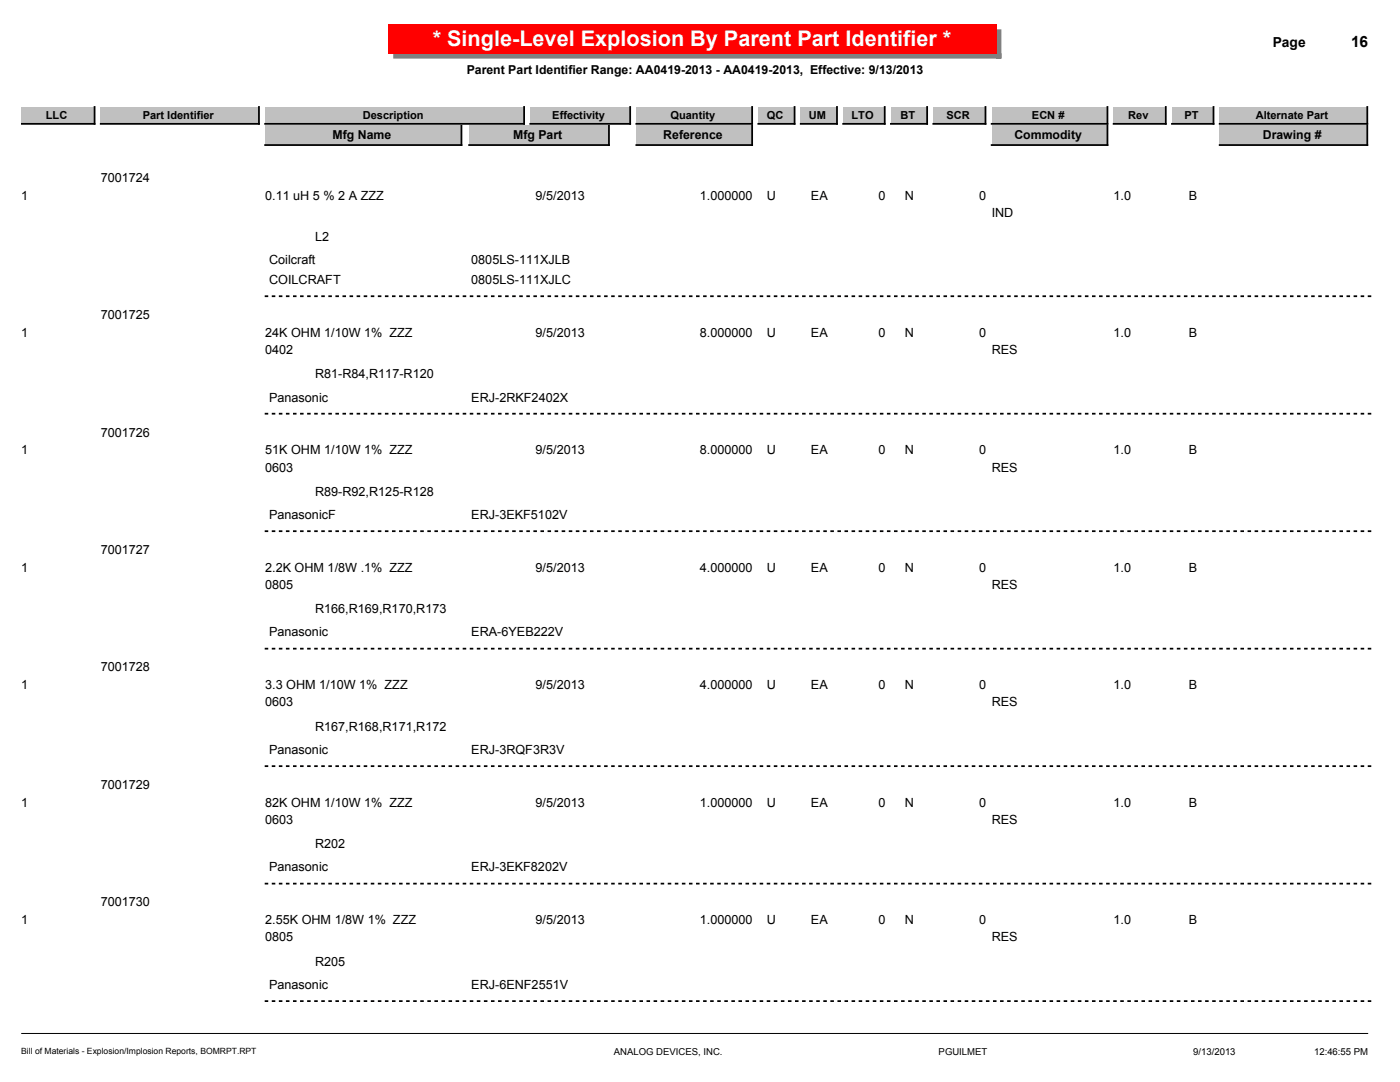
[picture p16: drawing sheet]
<svg xmlns="http://www.w3.org/2000/svg" width="279mm" height="216mm" viewBox="0 0 279 216" stroke-linecap="round" stroke-linejoin="round" font-family="sans-serif">
<defs><g id="words">
<text font-size="4.3" fill="#fff" x="86.4" y="9.3">* Single-Level Explosion By Parent Part Identifier *</text>
<text font-size="3.1" x="269.6" y="9.4">16</text>
<text font-size="2.8" x="254" y="9.4">Page</text>
<g font-size="2.5">
<text x="93.1" y="14.8">Parent Part Identifier Range: AA0419-2013 - AA0419-2013, Effective: 9/13/2013</text>
<text x="66.4" y="27.7">Mfg Name</text>
<text x="102.4" y="27.7">Mfg Part</text>
<text x="132.4" y="27.7">Reference</text>
<text x="202.4" y="27.7">Commodity</text>
<text x="252" y="27.7">Drawing #</text>
<text x="4.2" y="39.9">1</text>
<text x="20.1" y="36.3">7001724</text>
<text x="52.9" y="39.9">0.11 uH 5 % 2 A ZZZ</text>
<text x="106.9" y="39.9">9/5/2013</text>
<text x="139.7" y="39.9">1.000000</text>
<text x="153.1" y="39.9">U</text>
<text x="161.8" y="39.9">EA</text>
<text x="175.3" y="39.9">0</text>
<text x="180.6" y="39.9">N</text>
<text x="195.4" y="39.9">0</text>
<text x="222.2" y="39.9">1.0</text>
<text x="237.3" y="39.9">B</text>
<text x="197.9" y="43.3">IND</text>
<text x="53.7" y="52.8">Coilcraft</text>
<text x="62.9" y="48.2">L2</text>
<text x="94.1" y="52.8">0805LS-111XJLB</text>
<text x="53.7" y="56.7">COILCRAFT</text>
<text x="94.1" y="56.7">0805LS-111XJLC</text>
<text x="20.1" y="63.7">7001725</text>
<text x="4.2" y="67.2">1</text>
<text x="52.9" y="67.2">24K OHM 1/10W 1% ZZZ</text>
<text x="52.9" y="70.6">0402</text>
<text x="106.9" y="67.2">9/5/2013</text>
<text x="139.7" y="67.2">8.000000</text>
<text x="153.1" y="67.2">U</text>
<text x="161.8" y="67.2">EA</text>
<text x="175.3" y="67.2">0</text>
<text x="180.6" y="67.2">N</text>
<text x="195.4" y="67.2">0</text>
<text x="197.9" y="70.6">RES</text>
<text x="222.2" y="67.2">1.0</text>
<text x="237.3" y="67.2">B</text>
<text x="62.9" y="75.5">R81-R84,R117-R120</text>
<text x="53.7" y="80.1">Panasonic</text>
<text x="94.1" y="80.1">ERJ-2RKF2402X</text>
<text x="20.1" y="87.1">7001726</text>
<text x="4.2" y="90.7">1</text>
<text x="52.9" y="90.7">51K OHM 1/10W 1% ZZZ</text>
<text x="52.9" y="94.1">0603</text>
<text x="106.9" y="90.7">9/5/2013</text>
<text x="139.7" y="90.7">8.000000</text>
<text x="153.1" y="90.7">U</text>
<text x="161.8" y="90.7">EA</text>
<text x="175.3" y="90.7">0</text>
<text x="180.6" y="90.7">N</text>
<text x="195.4" y="90.7">0</text>
<text x="197.9" y="94.1">RES</text>
<text x="222.2" y="90.7">1.0</text>
<text x="237.3" y="90.7">B</text>
<text x="62.9" y="99">R89-R92,R125-R128</text>
<text x="53.7" y="103.6">PanasonicF</text>
<text x="94.1" y="103.6">ERJ-3EKF5102V</text>
<text x="20.1" y="110.5">7001727</text>
<text x="4.2" y="114.1">1</text>
<text x="52.9" y="114.1">2.2K OHM 1/8W .1% ZZZ</text>
<text x="52.9" y="117.5">0805</text>
<text x="106.9" y="114.1">9/5/2013</text>
<text x="139.7" y="114.1">4.000000</text>
<text x="153.1" y="114.1">U</text>
<text x="161.8" y="114.1">EA</text>
<text x="175.3" y="114.1">0</text>
<text x="180.6" y="114.1">N</text>
<text x="195.4" y="114.1">0</text>
<text x="197.9" y="117.5">RES</text>
<text x="222.2" y="114.1">1.0</text>
<text x="237.3" y="114.1">B</text>
<text x="62.9" y="122.4">R166,R169,R170,R173</text>
<text x="53.7" y="127">Panasonic</text>
<text x="94.1" y="127">ERA-6YEB222V</text>
<text x="4.2" y="137.5">1</text>
<text x="20.1" y="134">7001728</text>
<text x="52.9" y="137.5">3.3 OHM 1/10W 1% ZZZ</text>
<text x="106.9" y="137.5">9/5/2013</text>
<text x="139.7" y="137.5">4.000000</text>
<text x="153.1" y="137.5">U</text>
<text x="161.8" y="137.5">EA</text>
<text x="175.3" y="137.5">0</text>
<text x="180.6" y="137.5">N</text>
<text x="195.4" y="137.5">0</text>
<text x="222.2" y="137.5">1.0</text>
<text x="237.3" y="137.5">B</text>
<text x="52.9" y="141">0603</text>
<text x="197.9" y="141">RES</text>
<text x="62.9" y="145.8">R167,R168,R171,R172</text>
<text x="53.7" y="150.4">Panasonic</text>
<text x="94.1" y="150.4">ERJ-3RQF3R3V</text>
<text x="4.2" y="161">1</text>
<text x="20.1" y="157.4">7001729</text>
<text x="52.9" y="161">82K OHM 1/10W 1% ZZZ</text>
<text x="106.9" y="161">9/5/2013</text>
<text x="139.7" y="161">1.000000</text>
<text x="153.1" y="161">U</text>
<text x="161.8" y="161">EA</text>
<text x="175.3" y="161">0</text>
<text x="180.6" y="161">N</text>
<text x="195.4" y="161">0</text>
<text x="222.2" y="161">1.0</text>
<text x="237.3" y="161">B</text>
<text x="52.9" y="164.4">0603</text>
<text x="197.9" y="164.4">RES</text>
<text x="53.7" y="173.9">Panasonic</text>
<text x="62.9" y="169.3">R202</text>
<text x="94.1" y="173.9">ERJ-3EKF8202V</text>
<text x="4.2" y="184.4">1</text>
<text x="20.1" y="180.9">7001730</text>
<text x="52.9" y="184.4">2.55K OHM 1/8W 1% ZZZ</text>
<text x="106.9" y="184.4">9/5/2013</text>
<text x="139.7" y="184.4">1.000000</text>
<text x="153.1" y="184.4">U</text>
<text x="161.8" y="184.4">EA</text>
<text x="175.3" y="184.4">0</text>
<text x="180.6" y="184.4">N</text>
<text x="195.4" y="184.4">0</text>
<text x="222.2" y="184.4">1.0</text>
<text x="237.3" y="184.4">B</text>
<text x="52.9" y="187.9">0805</text>
<text x="197.9" y="187.9">RES</text>
<text x="53.7" y="197.3">Panasonic</text>
<text x="62.9" y="192.7">R205</text>
<text x="94.1" y="197.3">ERJ-6ENF2551V</text>
</g>
<g font-size="2.2">
<text x="9.2" y="23.7">LLC</text>
<text x="28.5" y="23.7">Part Identifier</text>
<text x="72.4" y="23.7">Description</text>
<text x="110.2" y="23.7">Effectivity</text>
<text x="133.8" y="23.7">Quantity</text>
<text x="153" y="23.7">QC</text>
<text x="161.4" y="23.7">UM</text>
<text x="170" y="23.7">LTO</text>
<text x="179.7" y="23.7">BT</text>
<text x="188.9" y="23.7">SCR</text>
<text x="206" y="23.7">ECN #</text>
<text x="225.2" y="23.7">Rev</text>
<text x="236.4" y="23.7">PT</text>
<text x="250.6" y="23.7">Alternate Part</text>
</g>
<g font-size="1.9">
<text x="122.5" y="210.6">ANALOG DEVICES, INC.</text>
<text x="187.3" y="210.6">PGUILMET</text>
<text x="238.1" y="210.6">9/13/2013</text>
<text x="262.3" y="210.6">12:46:55 PM</text>
</g>
<text font-size="1.7" x="4.2" y="210.4">Bill of Materials - Explosion/Implosion Reports, BOMRPT.RPT</text>
</g></defs>
<path d="M4.2 206.2h268.8" fill="none" stroke="#000" stroke-width=".2"/>
<path d="M198.8 5.9h1v5.8h-1zM78.5 10.6h121.3v1.1h-121.3z" fill="#808080"/>
<path d="M77.4 4.8h121.4v5.8h-121.4z" fill="#f00"/>
<path d="M168.3 21.3h8.3v3.4h-8.3z" fill="#c0c0c0"/>
<path d="M176.6 21.3v3.4h-8.3" fill="none" stroke="#000" stroke-width=".35"/>
<path d="M159.8 21.3h7.2v3.4h-7.2z" fill="#c0c0c0"/>
<path d="M167 21.3v3.4h-7.2" fill="none" stroke="#000" stroke-width=".35"/>
<path d="M151.3 21.3h7.3v3.4h-7.3z" fill="#c0c0c0"/>
<path d="M158.6 21.3v3.4h-7.3" fill="none" stroke="#000" stroke-width=".35"/>
<path d="M177.8 21.3h7.2v3.4h-7.2z" fill="#c0c0c0"/>
<path d="M185 21.3v3.4h-7.2" fill="none" stroke="#000" stroke-width=".35"/>
<path d="M4.2 21.3h14.7v3.4h-14.7z" fill="#c0c0c0"/>
<path d="M18.9 21.3v3.4h-14.7" fill="none" stroke="#000" stroke-width=".35"/>
<path d="M243.4 21.3h29.5v3.4h-29.5z" fill="#c0c0c0"/>
<path d="M272.9 21.3v3.4h-29.5" fill="none" stroke="#000" stroke-width=".35"/>
<path d="M233.9 21.3h8.3v3.4h-8.3z" fill="#c0c0c0"/>
<path d="M242.2 21.3v3.4h-8.3" fill="none" stroke="#000" stroke-width=".35"/>
<path d="M222.2 21.3h10.5v3.4h-10.5z" fill="#c0c0c0"/>
<path d="M232.7 21.3v3.4h-10.5" fill="none" stroke="#000" stroke-width=".35"/>
<path d="M197.9 21.3h23.1v3.4h-23.1z" fill="#c0c0c0"/>
<path d="M221 21.3v3.4h-23.1" fill="none" stroke="#000" stroke-width=".35"/>
<path d="M186.3 21.3h10.4v3.4h-10.4z" fill="#c0c0c0"/>
<path d="M196.7 21.3v3.4h-10.4" fill="none" stroke="#000" stroke-width=".35"/>
<path d="M105.8 21.3h20v3.4h-20z" fill="#c0c0c0"/>
<path d="M125.8 21.3v3.4h-20" fill="none" stroke="#000" stroke-width=".35"/>
<path d="M127 21.3h23.1v3.4h-23.1z" fill="#c0c0c0"/>
<path d="M150.1 21.3v3.4h-23.1" fill="none" stroke="#000" stroke-width=".35"/>
<path d="M20.1 21.3h31.6v3.4h-31.6z" fill="#c0c0c0"/>
<path d="M51.7 21.3v3.4h-31.6" fill="none" stroke="#000" stroke-width=".35"/>
<path d="M52.9 21.3h51.7v3.4h-51.7z" fill="#c0c0c0"/>
<path d="M104.6 21.3v3.4h-51.7" fill="none" stroke="#000" stroke-width=".35"/>
<path d="M243.4 25.1h29.5v3.8h-29.5z" fill="#c0c0c0"/>
<path d="M272.9 25.1v3.8h-29.5" fill="none" stroke="#000" stroke-width=".35"/>
<path d="M197.9 25.1h23.1v3.8h-23.1z" fill="#c0c0c0"/>
<path d="M221 25.1v3.8h-23.1" fill="none" stroke="#000" stroke-width=".35"/>
<path d="M93.6 25.1h27.9v3.8h-27.9z" fill="#c0c0c0"/>
<path d="M121.5 25.1v3.8h-27.9" fill="none" stroke="#000" stroke-width=".35"/>
<path d="M52.9 25.1h39.2v3.8h-39.2z" fill="#c0c0c0"/>
<path d="M92.1 25.1v3.8h-39.2" fill="none" stroke="#000" stroke-width=".35"/>
<path d="M127 25.1h23.1v3.8h-23.1z" fill="#c0c0c0"/>
<path d="M150.1 25.1v3.8h-23.1" fill="none" stroke="#000" stroke-width=".35"/>
<path d="M53 59.1h220.9M53 82.5h220.9M53 106h220.9M53 129.4h220.9M53 152.9h220.9M53 176.3h220.9M53 199.8h220.9" fill="none" stroke="#000" stroke-width=".35" stroke-dasharray=".4 1.1"/>
<use href="#words"/>
</svg>
